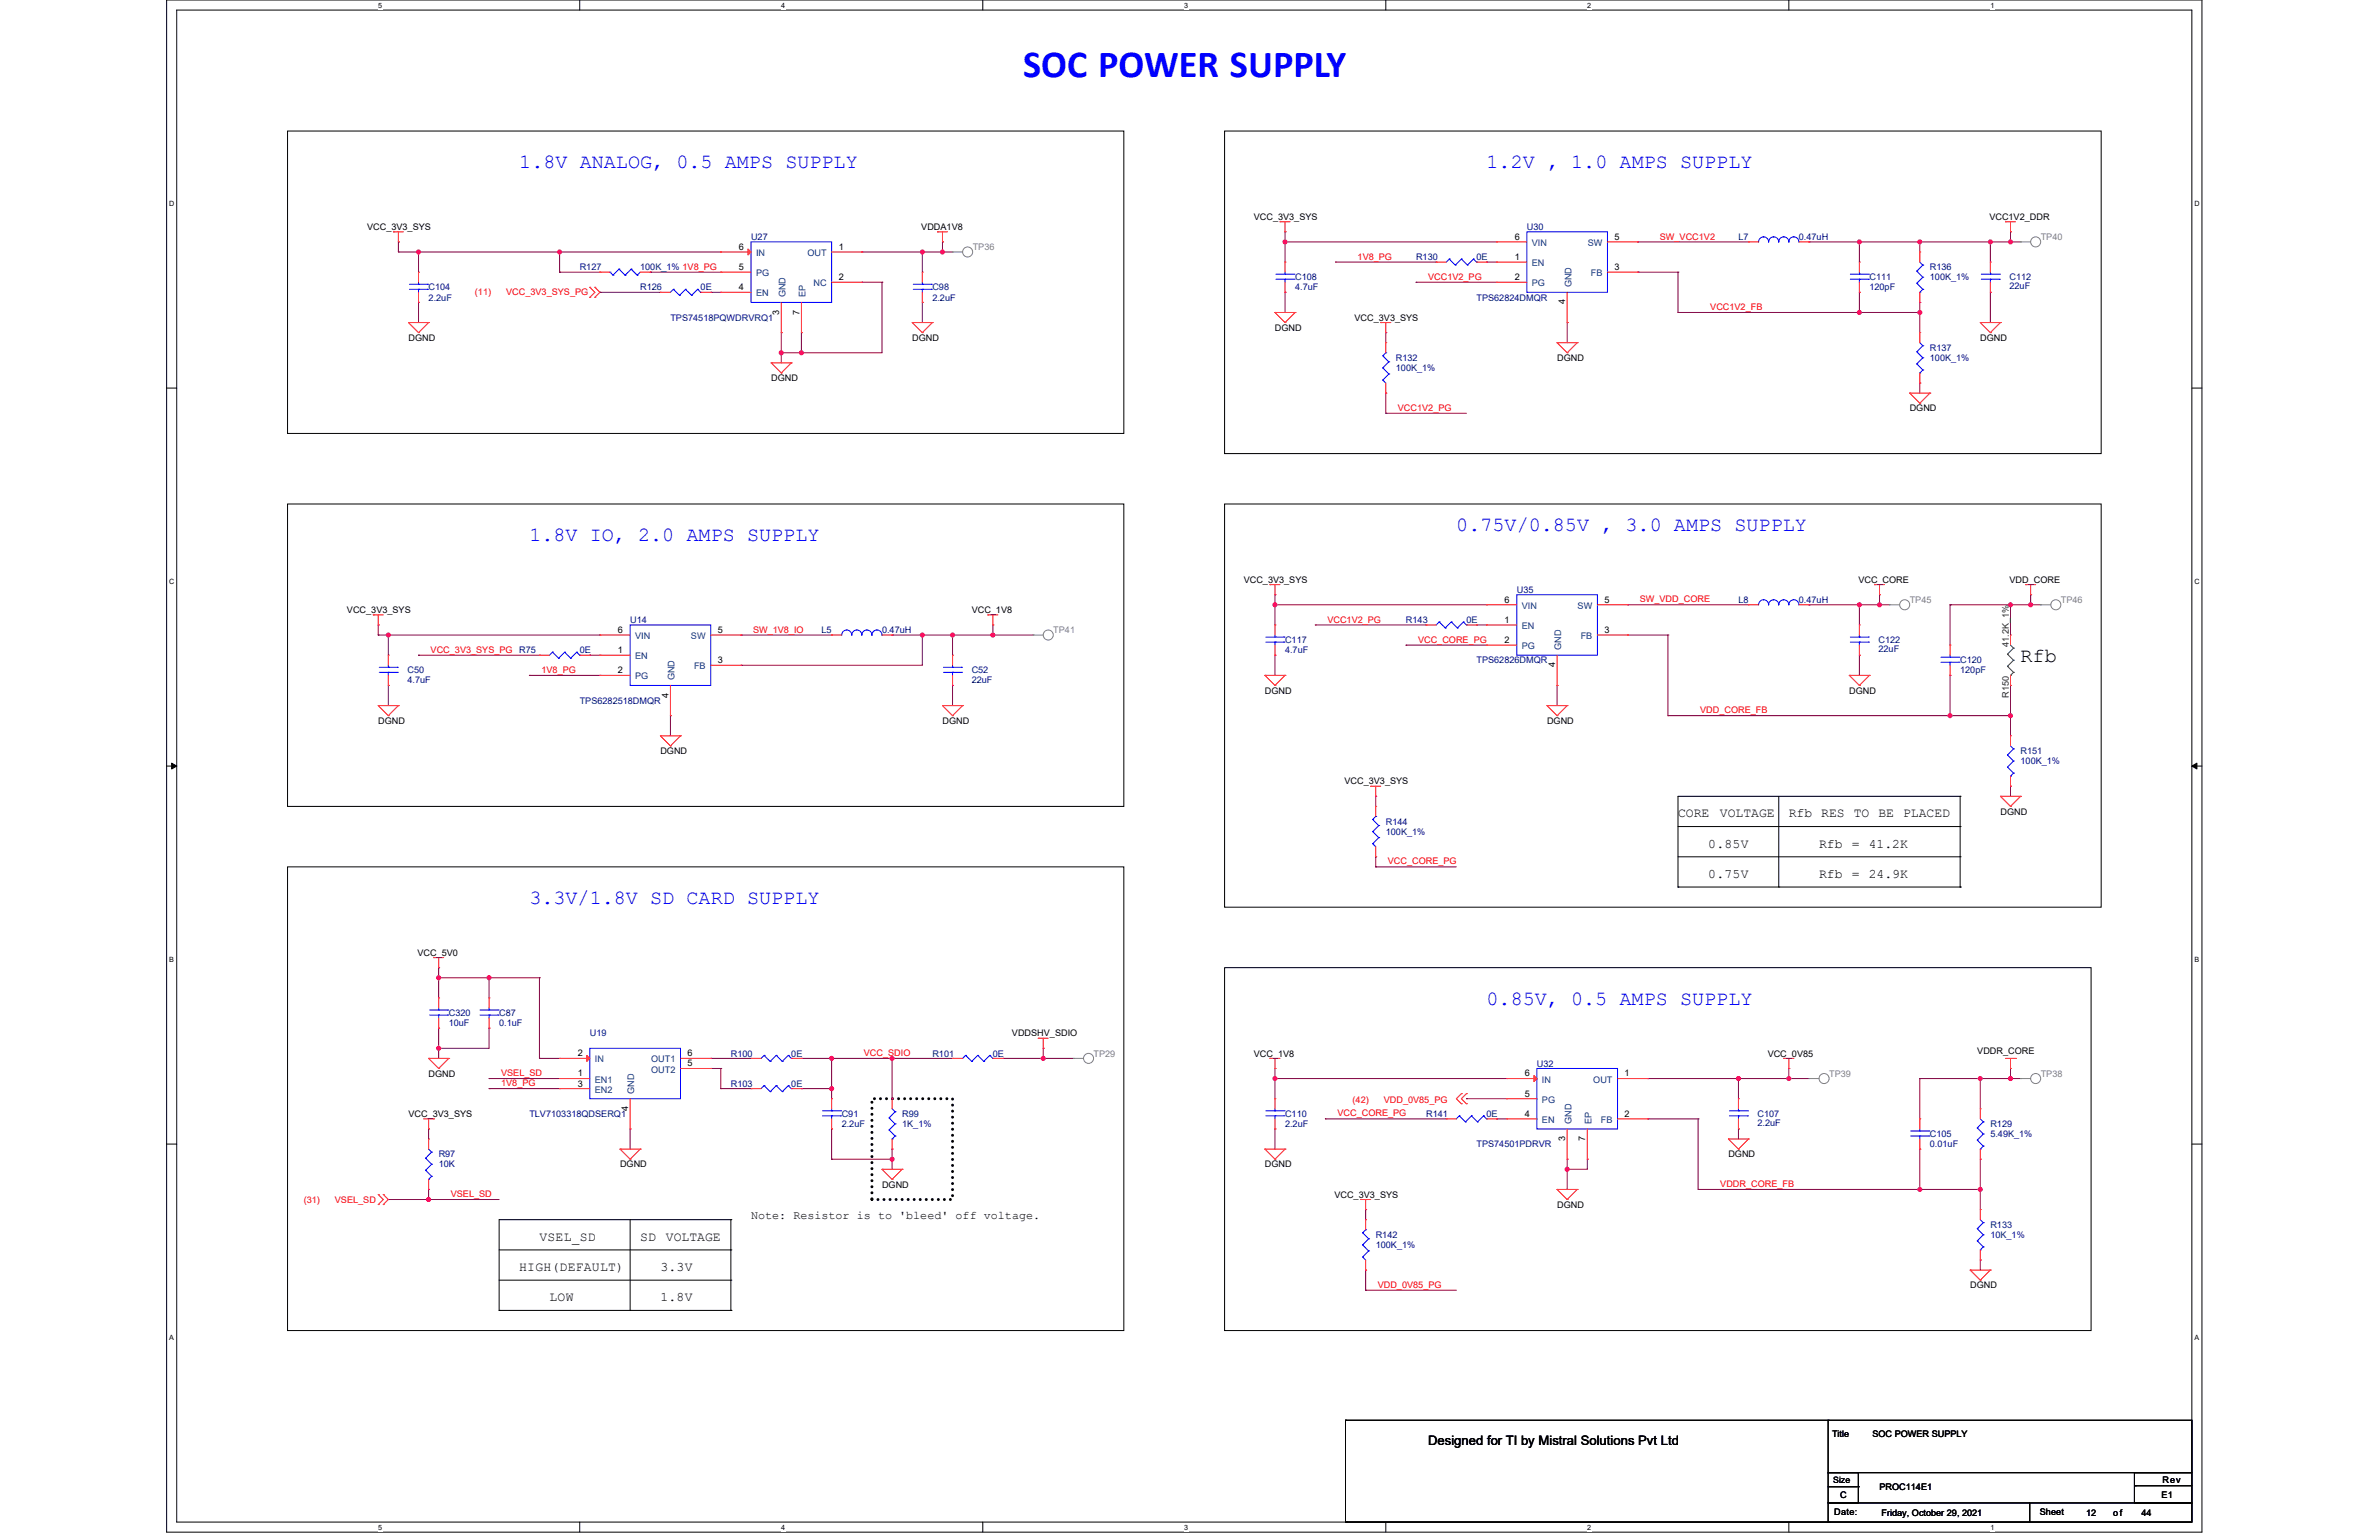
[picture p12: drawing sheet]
<svg xmlns="http://www.w3.org/2000/svg" width="432mm" height="279mm" viewBox="0 0 432 279" stroke-linecap="round" stroke-linejoin="round" font-family="sans-serif">
<defs><g id="words">
<text font-size="6.9" fill="#00f" x="185.7" y="13.9">SOC POWER SUPPLY</text>
<g font-size="3.7" fill="#00f">
<text x="94.3" y="30.5">1.8V ANALOG, 0.5 AMPS SUPPLY</text>
<text x="269.8" y="30.5">1.2V , 1.0 AMPS SUPPLY</text>
<text x="96.1" y="98.1">1.8V IO, 2.0 AMPS SUPPLY</text>
<text x="264.3" y="96.3">0.75V/0.85V , 3.0 AMPS SUPPLY</text>
<text x="96.1" y="164">3.3V/1.8V SD CARD SUPPLY</text>
<text x="269.8" y="182.3">0.85V, 0.5 AMPS SUPPLY</text>
</g>
<text font-size="3.7" x="366.7" y="120.1">Rfb</text>
<g font-size="2.4">
<text x="304.6" y="148.3">CORE</text>
<text x="312.2" y="148.3">VOLTAGE</text>
<text x="324.7" y="148.3">Rfb RES TO BE PLACED</text>
<text x="310.1" y="153.8">0.85V</text>
<text x="330.2" y="153.8">Rfb</text>
<text x="336.1" y="153.8">=</text>
<text x="339.2" y="153.8">41.2K</text>
<text x="310.1" y="159.3">0.75V</text>
<text x="330.2" y="159.3">Rfb</text>
<text x="336.1" y="159.3">=</text>
<text x="339.2" y="159.3">24.9K</text>
<text x="97.9" y="225.1">VSEL_SD</text>
<text x="116.2" y="225.1">SD</text>
<text x="120.9" y="225.1">VOLTAGE</text>
<text x="94.3" y="230.6">HIGH(DEFAULT)</text>
<text x="119.9" y="230.6">3.3V</text>
<text x="99.7" y="236.1">LOW</text>
<text x="119.9" y="236.1">1.8V</text>
<text x="259.2" y="262.2">Designed for TI by Mistral Solutions Pvt Ltd</text>
</g>
<text font-size="2.1" x="136.3" y="221.2">Note: Resistor is to 'bleed' off voltage.</text>
<g font-size="1.6">
<text x="66.6" y="41.7">VCC_3V3_SYS</text>
<text x="167.2" y="41.7">VDDA1V8</text>
<text x="227.6" y="39.9">VCC_3V3_SYS</text>
<text x="361.1" y="39.9">VCC1V2_DDR</text>
<text x="134.1" y="45.3">6</text>
<text x="152.2" y="45.3">1</text>
<text x="274.9" y="47.2">1</text>
<text x="274.9" y="43.5">6</text>
<text x="293" y="43.5">5</text>
<text x="134.1" y="52.7">4</text>
<text x="134.1" y="49">5</text>
<text x="152.2" y="50.8">2</text>
<text x="274.9" y="50.8">2</text>
<text x="293" y="49">3</text>
<text x="141.4" y="57.1" transform="rotate(-90 141.4 57.1)">3</text>
<text x="145.1" y="57.1" transform="rotate(-90 145.1 57.1)">7</text>
<text x="245.9" y="58.2">VCC_3V3_SYS</text>
<text x="284.1" y="55.2" transform="rotate(-90 284.1 55.2)">4</text>
<text x="74.1" y="61.8">DGND</text>
<text x="165.6" y="61.8">DGND</text>
<text x="231.4" y="60">DGND</text>
<text x="282.6" y="65.5">DGND</text>
<text x="359.4" y="61.8">DGND</text>
<text x="140" y="69.2">DGND</text>
<text x="346.6" y="74.6">DGND</text>
<text x="225.7" y="105.7">VCC_3V3_SYS</text>
<text x="337.3" y="105.7">VCC_CORE</text>
<text x="364.7" y="105.7">VDD_CORE</text>
<text x="63" y="111.2">VCC_3V3_SYS</text>
<text x="176.4" y="111.2">VCC_1V8</text>
<text x="273.1" y="113">1</text>
<text x="273.1" y="109.4">6</text>
<text x="291.2" y="109.4">5</text>
<text x="112.2" y="118.5">1</text>
<text x="112.2" y="114.8">6</text>
<text x="130.3" y="114.8">5</text>
<text x="273.1" y="116.7">2</text>
<text x="291.2" y="114.8">3</text>
<text x="112.2" y="122.2">2</text>
<text x="130.3" y="120.3">3</text>
<text x="229.6" y="125.8">DGND</text>
<text x="282.2" y="121.1" transform="rotate(-90 282.2 121.1)">4</text>
<text x="335.7" y="125.8">DGND</text>
<text x="68.6" y="131.3">DGND</text>
<text x="121.3" y="126.6" transform="rotate(-90 121.3 126.6)">4</text>
<text x="171.1" y="131.3">DGND</text>
<text x="280.8" y="131.3">DGND</text>
<text x="119.9" y="136.8">DGND</text>
<text x="244" y="142.3">VCC_3V3_SYS</text>
<text x="363.1" y="147.8">DGND</text>
<text x="75.8" y="173.4">VCC_5V0</text>
<text x="104.9" y="191.6">2</text>
<text x="124.8" y="191.6">6</text>
<text x="183.7" y="188">VDDSHV_SDIO</text>
<text x="227.6" y="191.7">VCC_1V8</text>
<text x="320.8" y="191.7">VCC_0V85</text>
<text x="358.9" y="191.3">VDDR_CORE</text>
<text x="77.8" y="195.3">DGND</text>
<text x="104.9" y="195.3">1</text>
<text x="104.9" y="197.1">3</text>
<text x="124.8" y="193.5">5</text>
<text x="276.8" y="195.3">6</text>
<text x="294.9" y="195.3">1</text>
<text x="74.1" y="202.7">VCC_3V3_SYS</text>
<text x="114" y="201.5" transform="rotate(-90 114 201.5)">4</text>
<text x="276.8" y="202.6">4</text>
<text x="276.8" y="199">5</text>
<text x="294.9" y="202.6">2</text>
<text x="284.1" y="207" transform="rotate(-90 284.1 207)">3</text>
<text x="287.7" y="207" transform="rotate(-90 287.7 207)">7</text>
<text x="313.7" y="210">DGND</text>
<text x="112.5" y="211.8">DGND</text>
<text x="160.1" y="215.5">DGND</text>
<text x="229.6" y="211.8">DGND</text>
<text x="242.2" y="217.3">VCC_3V3_SYS</text>
<text x="282.6" y="219.1">DGND</text>
<text x="357.6" y="233.7">DGND</text>
<text x="332.5" y="260.6">Title</text>
<text x="339.9" y="260.6">SOC POWER SUPPLY</text>
<text x="332.7" y="269">Size</text>
<text x="392.5" y="269">Rev</text>
<text x="332.9" y="274.9">Date:</text>
<text x="334" y="271.8">C</text>
<text x="341.1" y="270.3">PROC114E1</text>
<text x="341.5" y="275.1">Friday, October 29, 2021</text>
<text x="370.2" y="274.9">Sheet</text>
<text x="378.6" y="275.1">12</text>
<text x="383.6" y="275.1">of</text>
<text x="388.7" y="275.1">44</text>
<text x="392.3" y="271.8">E1</text>
</g>
<g font-size="1.6" fill="#000080">
<text x="277.1" y="41.7">U30</text>
<text x="136.3" y="43.5">U27</text>
<text x="257" y="47.2">R130</text>
<text x="268" y="47.2">0E</text>
<text x="315.5" y="43.5">L7</text>
<text x="326.5" y="43.5">0.47uH</text>
<text x="77.8" y="52.7">C104</text>
<text x="105.2" y="49">R127</text>
<text x="116.2" y="49">100K_1% 1V8_PG</text>
<text x="116.2" y="52.7">R126</text>
<text x="127.2" y="52.7">0E</text>
<text x="169.2" y="52.7">C98</text>
<text x="235.1" y="50.9">C108</text>
<text x="235.1" y="52.7">4.7uF</text>
<text x="339.3" y="50.9">C111</text>
<text x="339.3" y="52.7">120pF</text>
<text x="350.3" y="49">R136</text>
<text x="350.3" y="50.9">100K_1%</text>
<text x="364.7" y="50.9">C112</text>
<text x="364.7" y="52.5">22uF</text>
<text x="77.8" y="54.5">2.2uF</text>
<text x="121.7" y="58.2">TPS74518PQWDRVRQ1</text>
<text x="169.2" y="54.5">2.2uF</text>
<text x="268" y="54.5">TPS62824DMQR</text>
<text x="253.4" y="65.5">R132</text>
<text x="350.3" y="63.7">R137</text>
<text x="350.3" y="65.5">100K_1%</text>
<text x="253.4" y="67.3">100K_1%</text>
<text x="275.3" y="107.6">U35</text>
<text x="114.4" y="113">U14</text>
<text x="255.2" y="113">R143</text>
<text x="266.2" y="113">0E</text>
<text x="315.5" y="109.4">L8</text>
<text x="326.5" y="109.4">0.47uH</text>
<text x="94.3" y="118.5">R75</text>
<text x="105.2" y="118.5">0E</text>
<text x="149.1" y="114.9">L5</text>
<text x="160.1" y="114.9">0.47uH</text>
<text x="233.2" y="116.7">C117</text>
<text x="233.2" y="118.5">4.7uF</text>
<text x="341" y="116.7">C122</text>
<text x="341" y="118.3">22uF</text>
<text x="74" y="122.2">C50</text>
<text x="74" y="123.8">4.7uF</text>
<text x="176.4" y="122.2">C52</text>
<text x="176.4" y="123.8">22uF</text>
<text x="268" y="120.4">TPS62826DMQR</text>
<text x="355.8" y="120.4">C120</text>
<text x="355.8" y="122.2">120pF</text>
<text x="105.2" y="127.7">TPS6282518DMQR</text>
<text x="366.7" y="136.8">R151</text>
<text x="366.7" y="138.6">100K_1%</text>
<text x="251.5" y="149.6">R144</text>
<text x="251.5" y="151.4">100K_1%</text>
<text x="81.5" y="184.4">C320</text>
<text x="90.6" y="184.4">C87</text>
<text x="81.5" y="186.2">10uF</text>
<text x="90.6" y="186.2">0.1uF</text>
<text x="107.1" y="188">U19</text>
<text x="132.7" y="191.7">R100</text>
<text x="143.6" y="191.7">0E</text>
<text x="169.2" y="191.7">R101</text>
<text x="180.2" y="191.7">0E</text>
<text x="132.7" y="197.2">R103</text>
<text x="143.6" y="197.2">0E</text>
<text x="279" y="193.5">U32</text>
<text x="96.1" y="202.7">TLV7103318QDSERQ1</text>
<text x="152.8" y="202.7">C91</text>
<text x="163.7" y="202.7">R99</text>
<text x="233.2" y="202.7">C110</text>
<text x="258.8" y="202.7">R141</text>
<text x="269.8" y="202.7">0E</text>
<text x="319" y="202.7">C107</text>
<text x="79.6" y="210">R97</text>
<text x="152.8" y="204.5">2.2uF</text>
<text x="163.7" y="204.5">1K_1%</text>
<text x="233.2" y="204.5">2.2uF</text>
<text x="268" y="208.1">TPS74501PDRVR</text>
<text x="319" y="204.3">2.2uF</text>
<text x="350.3" y="206.3">C105</text>
<text x="350.3" y="208.1">0.01uF</text>
<text x="361.3" y="204.5">R129</text>
<text x="361.3" y="206.3">5.49K_1%</text>
<text x="79.6" y="211.8">10K</text>
<text x="249.7" y="224.6">R142</text>
<text x="249.7" y="226.4">100K_1%</text>
<text x="361.3" y="222.8">R133</text>
<text x="361.3" y="224.6">10K_1%</text>
</g>
<g font-size="1.6" fill="#004080">
<text x="137.2" y="46.5">IN</text>
<text x="146.5" y="46.5">OUT</text>
<text x="278" y="44.6">VIN</text>
<text x="288.2" y="44.6">SW</text>
<text x="137.2" y="53.8">EN</text>
<text x="137.2" y="50.1">PG</text>
<text x="142.6" y="53.9" transform="rotate(-90 142.6 53.9)">GND</text>
<text x="146.2" y="53.9" transform="rotate(-90 146.2 53.9)">EP</text>
<text x="147.6" y="51.9">NC</text>
<text x="278" y="48.3">EN</text>
<text x="278" y="51.9">PG</text>
<text x="285.2" y="52.1" transform="rotate(-90 285.2 52.1)">GND</text>
<text x="288.7" y="50.1">FB</text>
<text x="276.2" y="110.5">VIN</text>
<text x="286.4" y="110.5">SW</text>
<text x="115.3" y="119.6">EN</text>
<text x="115.3" y="116">VIN</text>
<text x="125.4" y="116">SW</text>
<text x="276.2" y="114.1">EN</text>
<text x="276.2" y="117.8">PG</text>
<text x="283.4" y="118" transform="rotate(-90 283.4 118)">GND</text>
<text x="286.9" y="116">FB</text>
<text x="115.3" y="123.3">PG</text>
<text x="122.4" y="123.4" transform="rotate(-90 122.4 123.4)">GND</text>
<text x="126" y="121.4">FB</text>
<text x="108" y="192.8">IN</text>
<text x="108" y="196.4">EN1</text>
<text x="118.2" y="194.6">OUT2</text>
<text x="118.2" y="192.8">OUT1</text>
<text x="279.9" y="196.4">IN</text>
<text x="289.2" y="196.4">OUT</text>
<text x="108" y="198.3">EN2</text>
<text x="115.1" y="198.4" transform="rotate(-90 115.1 198.4)">GND</text>
<text x="279.9" y="203.7">EN</text>
<text x="279.9" y="200.1">PG</text>
<text x="285.2" y="203.9" transform="rotate(-90 285.2 203.9)">GND</text>
<text x="288.9" y="203.9" transform="rotate(-90 288.9 203.9)">EP</text>
<text x="290.6" y="203.7">FB</text>
</g>
<g font-size="1.6" fill="#808080">
<text x="176.5" y="45.4">TP36</text>
<text x="370.4" y="43.5">TP40</text>
<text x="346.6" y="109.4">TP45</text>
<text x="374.1" y="109.4">TP46</text>
<text x="191.2" y="114.9">TP41</text>
<text x="198.5" y="191.7">TP29</text>
<text x="332" y="195.3">TP39</text>
<text x="370.4" y="195.3">TP38</text>
</g>
<g font-size="1.6" fill="#f00">
<text x="246.4" y="47.1">1V8_PG</text>
<text x="301.3" y="43.5">SW_VCC1V2</text>
<text x="86.2" y="53.6">(11)</text>
<text x="91.9" y="53.6">VCC_3V3_SYS_PG</text>
<text x="259.2" y="50.8">VCC1V2_PG</text>
<text x="310.4" y="56.3">VCC1V2_FB</text>
<text x="253.7" y="74.5">VCC1V2_PG</text>
<text x="240.9" y="113">VCC1V2_PG</text>
<text x="297.6" y="109.3">SW_VDD_CORE</text>
<text x="78.2" y="118.4">VCC_3V3_SYS_PG</text>
<text x="136.7" y="114.8">SW_1V8_IO</text>
<text x="257.4" y="116.6">VCC_CORE_PG</text>
<text x="98.3" y="122.1">1V8_PG</text>
<text x="308.6" y="129.4">VDD_CORE_FB</text>
<text x="251.9" y="156.8">VCC_CORE_PG</text>
<text x="156.8" y="191.6">VCC_SDIO</text>
<text x="91" y="197.1">1V8_PG</text>
<text x="91" y="195.2">VSEL_SD</text>
<text x="242.8" y="202.6">VCC_CORE_PG</text>
<text x="245.5" y="200.1">(42)</text>
<text x="251.2" y="200.1">VDD_0V85_PG</text>
<text x="312.2" y="215.4">VDDR_CORE_FB</text>
<text x="55.1" y="218.2">(31)</text>
<text x="60.8" y="218.2">VSEL_SD</text>
<text x="81.8" y="217.2">VSEL_SD</text>
<text x="250.1" y="233.7">VDD_0V85_PG</text>
</g>
<g font-size="1.6" fill="#008000">
<text x="364.6" y="117.4" transform="rotate(-90 364.6 117.4)">41.2K_1%</text>
<text x="364.6" y="126.6" transform="rotate(-90 364.6 126.6)">R150</text>
</g>
<g font-size="1.3">
<text x="68.6" y="1.4">5</text>
<text x="141.8" y="1.4">4</text>
<text x="215" y="1.4">3</text>
<text x="288.1" y="1.4">2</text>
<text x="361.3" y="1.4">1</text>
<text x="30.7" y="37.3">D</text>
<text x="398.3" y="37.3">D</text>
<text x="30.7" y="105.9">C</text>
<text x="398.3" y="105.9">C</text>
<text x="30.7" y="174.5">B</text>
<text x="398.3" y="174.5">B</text>
<text x="30.7" y="243">A</text>
<text x="398.3" y="243">A</text>
<text x="68.6" y="277.5">5</text>
<text x="141.8" y="277.5">4</text>
<text x="215" y="277.5">3</text>
<text x="288.1" y="277.5">2</text>
<text x="361.3" y="277.5">1</text>
</g>
</g></defs>
<path d="M30.2 0h369.5v278h-369.5zM32.1 1.8h365.7v274.3h-365.7z" fill="none" stroke="#000" stroke-width=".18"/>
<g fill="#fff">
<path d="M68.7 .2h.7v1.4h-.7z"/>
<path d="M68.7 276.3h.7v1.5h-.7z"/>
</g>
<path d="M105.2 0v1.8M105.2 276.1v1.9" fill="none" stroke="#000" stroke-width=".18"/>
<g fill="#fff">
<path d="M141.8 .2h.7v1.4h-.7z"/>
<path d="M141.8 276.3h.7v1.5h-.7z"/>
</g>
<path d="M178.4 0v1.8M178.4 276.1v1.9" fill="none" stroke="#000" stroke-width=".18"/>
<g fill="#fff">
<path d="M215 .2h.7v1.4h-.7z"/>
<path d="M215 276.3h.7v1.5h-.7z"/>
</g>
<path d="M251.5 0v1.8M251.5 276.1v1.9" fill="none" stroke="#000" stroke-width=".18"/>
<g fill="#fff">
<path d="M288.1 .2h.7v1.4h-.7z"/>
<path d="M288.1 276.3h.7v1.5h-.7z"/>
</g>
<path d="M324.7 0v1.8M324.7 276.1v1.9" fill="none" stroke="#000" stroke-width=".18"/>
<g fill="#fff">
<path d="M361.3 .2h.7v1.4h-.7z"/>
<path d="M361.3 276.3h.7v1.5h-.7z"/>
<path d="M30.7 36.1h1v1.5h-1z"/>
<path d="M398.3 36.1h.9v1.5h-.9z"/>
<path d="M30.7 104.7h1v1.5h-1z"/>
<path d="M398.3 104.7h.9v1.5h-.9z"/>
</g>
<path d="M30.2 70.4h1.9M397.8 70.4h1.9" fill="none" stroke="#000" stroke-width=".18"/>
<g fill="#fff">
<path d="M30.7 173.3h.9v1.4h-.9z"/>
<path d="M398.3 173.3h.9v1.4h-.9z"/>
</g>
<path d="M30.2 139h1.9M31.2 138.5l.9 .5-.9 .5zM397.8 139l.9-.5v1zM397.8 139h1.9" fill="none" stroke="#000" stroke-width=".18"/>
<path d="M31.2 138.5l.9 .5-.9 .5zM397.8 139l.9-.5v1z" fill="#000"/>
<g fill="#fff">
<path d="M30.7 241.9h.9v1.4h-.9z"/>
<path d="M398.3 241.9h.9v1.4h-.9z"/>
</g>
<g fill="none" stroke="#000" stroke-width=".18">
<path d="M52.2 23.8h151.8v54.8h-151.8zM222.3 23.8h159.1v58.5h-159.1zM52.2 91.4h151.8v54.9h-151.8zM222.3 91.4h159.1v73.2h-159.1zM52.2 157.3h151.8v84.1h-151.8zM304.6 150h51.2M304.6 155.4h51.2M322.9 144.5v16.4M355.8 144.5h.1M355.8 150h.1M355.8 155.4h.1M355.8 144.5h-51.2v16.4"/>
<path d="M355.8 144.5v16.4M222.3 175.6h157.2v65.8h-157.2zM304.6 160.9h.1M304.6 160.9h51.2M322.9 160.9h.1M355.8 160.9h.1M30.2 207.6h1.9M397.8 207.6h1.9M90.6 237.7h.1M90.6 232.3h42.1M90.6 237.7h42.1M90.6 226.8h42.1"/>
<path d="M114.4 237.7h.1M114.4 221.3v16.4M132.7 232.3h.1M132.7 237.7h.1M132.7 221.3h.1M132.7 226.8h.1M132.7 221.3v16.4M132.7 221.3h-42.1v16.4"/>
</g>
<path d="M158.3 199.3h14.6v18.3h-14.6z" fill="none" stroke="#000" stroke-width=".55" stroke-dasharray="0 1.1"/>
<g fill="none" stroke="#800040" stroke-width=".18">
<path d="M72.3 43.9h.1M72.3 45.7h.1M72.3 43.9v1.8M72.3 45.7h3.7M76 45.7h.1M76 54.9h.1M76 45.7v3.7M76 54.9v3.6M101.6 49.4h.1M101.6 49.4h7.3M118 49.4h.1M118 49.4h12.8"/>
<path d="M129 53h.1M129 53h1.8M156.4 45.7h.1M156.4 45.7h11M167.4 45.7h.1M167.4 54.9h.1M167.4 45.7v3.7M167.4 54.9v3.6M171.1 43.9h.1M171.1 43.9v1.8M141.8 60.4h.1M141.8 60.4v3.6"/>
<path d="M68.7 113.4h.1M68.7 115.2h.1M68.7 113.4v1.8M68.7 115.2h40.2M70.5 115.2h.1"/>
</g>
<circle cx="70.5" cy="115.2" r=".37" fill="#f0f"/>
<circle cx="70.5" cy="115.2" r=".37" fill="none" stroke="#f0f" stroke-width=".18"/>
<path d="M107.1 118.9h.1M107.1 118.9h1.8M134.5 115.2h.1M134.5 115.2h16.4M161.9 115.2h.1M161.9 115.2h11M167.4 115.2h.1M167.4 115.2v5.5h-32.9M121.7 129.8h.1M121.7 129.8v3.7M134.5 120.7h.1" fill="none" stroke="#800040" stroke-width=".18"/>
<circle cx="172.9" cy="115.2" r=".37" fill="#f0f"/>
<circle cx="172.9" cy="115.2" r=".37" fill="none" stroke="#f0f" stroke-width=".18"/>
<circle cx="167.4" cy="115.2" r=".37" fill="#f0f"/>
<circle cx="167.4" cy="115.2" r=".37" fill="none" stroke="#f0f" stroke-width=".18"/>
<path d="M171.1 45.7h.1M171.1 45.7h1.8M172.9 115.2h.1M172.9 115.2v3.7M180.2 113.4h.1M180.2 115.2h.1M180.2 113.4v1.8M180.2 115.2h7.3M172.9 124.4h.1M172.9 124.4v3.6" fill="none" stroke="#800040" stroke-width=".18"/>
<circle cx="180.2" cy="115.2" r=".37" fill="#f0f"/>
<circle cx="180.2" cy="115.2" r=".37" fill="none" stroke="#f0f" stroke-width=".18"/>
<path d="M79.6 177.4h.1M79.6 175.6h.1M79.6 175.6v5.5M88.8 177.4h.1M88.8 177.4v3.7M79.6 186.5h.1M79.6 186.5v3.7M88.8 186.5h.1M88.8 186.5v3.7M114.4 204.8h.1M114.4 204.8v3.7" fill="none" stroke="#800040" stroke-width=".18"/>
<circle cx="79.6" cy="177.4" r=".37" fill="#f0f"/>
<circle cx="79.6" cy="177.4" r=".37" fill="none" stroke="#f0f" stroke-width=".18"/>
<path d="M79.6 190.2h.1M79.6 190.2v1.8" fill="none" stroke="#800040" stroke-width=".18"/>
<circle cx="79.6" cy="190.2" r=".37" fill="#f0f"/>
<circle cx="79.6" cy="190.2" r=".37" fill="none" stroke="#f0f" stroke-width=".18"/>
<path d="M88.8 177.4h.1M88.8 177.4h9.1" fill="none" stroke="#800040" stroke-width=".18"/>
<circle cx="88.8" cy="177.4" r=".37" fill="#f0f"/>
<circle cx="88.8" cy="177.4" r=".37" fill="none" stroke="#f0f" stroke-width=".18"/>
<g fill="none" stroke="#800040" stroke-width=".18">
<path d="M79.6 177.4h.1M79.6 177.4h9.2M97.9 177.4h.1M97.9 177.4v14.6M79.6 190.2h.1M79.6 190.2h9.2M97.9 192h.1M97.9 192h3.7M129 192h.1M129 193.9h.1M129 192h7.3M129 193.9h1.8"/>
<path d="M130.8 193.9h.1M130.8 197.5h.1M130.8 193.9v3.6M130.8 197.5h5.5M145.5 192h.1M145.5 192h5.4"/>
</g>
<circle cx="150.9" cy="192" r=".37" fill="#f0f"/>
<circle cx="150.9" cy="192" r=".37" fill="none" stroke="#f0f" stroke-width=".18"/>
<path d="M145.5 197.5h.1M150.9 192h.1M150.9 192v5.5h-5.4" fill="none" stroke="#800040" stroke-width=".18"/>
<circle cx="150.9" cy="197.5" r=".37" fill="#f0f"/>
<circle cx="150.9" cy="197.5" r=".37" fill="none" stroke="#f0f" stroke-width=".18"/>
<path d="M150.9 197.5h.1M150.9 192h.1M150.9 197.5v1.8M150.9 192h11M161.9 192h.1M161.9 192v7.3M150.9 204.8h.1M150.9 204.8v5.5M161.9 208.5h.1M161.9 208.5v1.8" fill="none" stroke="#800040" stroke-width=".18"/>
<circle cx="161.9" cy="210.3" r=".37" fill="#f0f"/>
<circle cx="161.9" cy="210.3" r=".37" fill="none" stroke="#f0f" stroke-width=".18"/>
<g fill="none" stroke="#800040" stroke-width=".18">
<path d="M101.6 45.7h.1M101.6 45.7v3.7M233.2 42.1h.1M233.2 43.9h.1M233.2 53h.1M233.2 42.1v5.4M233.2 53v3.7M233.2 43.9h38.4M96.1 122.5h.1M96.1 122.5h12.8M189.4 190.2h.1M189.4 190.2v1.8"/>
<path d="M150.9 210.3h.1M150.9 210.3h11M161.9 210.3h.1M161.9 210.3v1.8"/>
</g>
<circle cx="233.2" cy="43.9" r=".37" fill="#f0f"/>
<circle cx="233.2" cy="43.9" r=".37" fill="none" stroke="#f0f" stroke-width=".18"/>
<g fill="none" stroke="#800040" stroke-width=".18">
<path d="M257 51.2h.1M257 51.2h14.6M269.8 47.5h.1M269.8 47.5h1.8M284.4 58.5h.1M284.4 58.5v3.7M297.2 43.9h.1M297.2 43.9h20.2M328.3 43.9h.1M328.3 43.9h9.2M251.5 60.4h.1M251.5 75h.1"/>
<path d="M251.5 71.3h.1M251.5 60.4v1.8M251.5 71.3v3.7M251.5 75h14.7"/>
</g>
<circle cx="337.5" cy="43.9" r=".37" fill="#f0f"/>
<circle cx="337.5" cy="43.9" r=".37" fill="none" stroke="#f0f" stroke-width=".18"/>
<path d="M297.2 49.4h.1M297.2 49.4h7.4M304.6 49.4h.1M304.6 56.7h.1M304.6 49.4v7.3M304.6 56.7h32.9M337.5 43.9h.1M337.5 43.9v3.6M337.5 43.9h11" fill="none" stroke="#800040" stroke-width=".18"/>
<circle cx="337.5" cy="56.7" r=".37" fill="#f0f"/>
<circle cx="337.5" cy="56.7" r=".37" fill="none" stroke="#f0f" stroke-width=".18"/>
<path d="M337.5 53h.1M337.5 56.7h.1M337.5 53v3.7M337.5 56.7h11" fill="none" stroke="#800040" stroke-width=".18"/>
<circle cx="348.5" cy="56.7" r=".37" fill="#f0f"/>
<circle cx="348.5" cy="56.7" r=".37" fill="none" stroke="#f0f" stroke-width=".18"/>
<g fill="none" stroke="#800040" stroke-width=".18">
<path d="M348.5 54.9h.1M348.5 56.7h.1M348.5 43.9h.1M348.5 43.9v1.8M348.5 54.9v5.5M348.5 43.9h12.8M361.3 43.9h.1M361.3 53h.1M361.3 43.9v3.6M361.3 53v5.5M364.9 42.1h.1M364.9 43.9h.1"/>
<path d="M364.9 42.1v1.8M364.9 43.9h1.8M348.5 69.5h.1M348.5 69.5v1.8"/>
</g>
<circle cx="361.3" cy="43.9" r=".37" fill="#f0f"/>
<circle cx="361.3" cy="43.9" r=".37" fill="none" stroke="#f0f" stroke-width=".18"/>
<circle cx="348.5" cy="43.9" r=".37" fill="#f0f"/>
<circle cx="348.5" cy="43.9" r=".37" fill="none" stroke="#f0f" stroke-width=".18"/>
<path d="M231.4 107.9h.1M231.4 109.7h.1M231.4 118.9h.1M231.4 107.9v5.5M231.4 118.9v3.6M231.4 109.7h38.4" fill="none" stroke="#800040" stroke-width=".18"/>
<circle cx="231.4" cy="109.7" r=".37" fill="#f0f"/>
<circle cx="231.4" cy="109.7" r=".37" fill="none" stroke="#f0f" stroke-width=".18"/>
<g fill="none" stroke="#800040" stroke-width=".18">
<path d="M255.2 117h.1M255.2 117h14.6M268 113.4h.1M268 113.4h1.8M295.4 109.7h.1M295.4 109.7h22M328.3 109.7h.1M328.3 109.7h9.2M249.7 144.5h.1M249.7 157.3h.1M249.7 155.4h.1M249.7 144.5v1.8"/>
<path d="M249.7 155.4v1.9M249.7 157.3h14.6"/>
</g>
<circle cx="337.5" cy="109.7" r=".37" fill="#f0f"/>
<circle cx="337.5" cy="109.7" r=".37" fill="none" stroke="#f0f" stroke-width=".18"/>
<path d="M295.4 115.2h.1M295.4 115.2h7.3M302.7 115.2h.1M302.7 115.2v14.6M337.5 109.7h.1M337.5 118.9h.1M337.5 109.7v3.7M337.5 118.9v3.6M341.1 107.9h.1M341.1 107.9v1.8" fill="none" stroke="#800040" stroke-width=".18"/>
<circle cx="341.1" cy="109.7" r=".37" fill="#f0f"/>
<circle cx="341.1" cy="109.7" r=".37" fill="none" stroke="#f0f" stroke-width=".18"/>
<path d="M341.1 109.7h.1M341.1 109.7h1.9M302.7 129.8h.1M302.7 129.8h51.2" fill="none" stroke="#800040" stroke-width=".18"/>
<circle cx="353.9" cy="129.8" r=".37" fill="#f0f"/>
<circle cx="353.9" cy="129.8" r=".37" fill="none" stroke="#f0f" stroke-width=".18"/>
<path d="M353.9 122.5h.1M353.9 129.8h.1M353.9 122.5v7.3M353.9 129.8h11" fill="none" stroke="#800040" stroke-width=".18"/>
<circle cx="364.9" cy="129.8" r=".37" fill="#f0f"/>
<circle cx="364.9" cy="129.8" r=".37" fill="none" stroke="#f0f" stroke-width=".18"/>
<path d="M353.9 109.7h.1M353.9 109.7v7.3M353.9 109.7h11M364.9 124.4h.1M364.9 129.8h.1M364.9 124.4v9.1M364.9 142.6h.1M364.9 142.6v1.9" fill="none" stroke="#800040" stroke-width=".18"/>
<circle cx="364.9" cy="109.7" r=".37" fill="#f0f"/>
<circle cx="364.9" cy="109.7" r=".37" fill="none" stroke="#f0f" stroke-width=".18"/>
<path d="M364.9 109.7h.1M364.9 109.7v5.5M368.6 107.9h.1M368.6 107.9v1.8M282.6 124.4h.1M282.6 124.4v3.6" fill="none" stroke="#800040" stroke-width=".18"/>
<circle cx="368.6" cy="109.7" r=".37" fill="#f0f"/>
<circle cx="368.6" cy="109.7" r=".37" fill="none" stroke="#f0f" stroke-width=".18"/>
<g fill="none" stroke="#800040" stroke-width=".18">
<path d="M368.6 109.7h.1M368.6 109.7h1.8M231.4 193.9h.1M231.4 195.7h.1M231.4 193.9v5.4M266.2 199.3h.1M266.2 199.3h7.3M299.1 195.7h.1M299.1 195.7h16.4M231.4 204.8h.1M231.4 204.8v3.7M247.9 219.5h.1"/>
<path d="M247.9 219.5v1.8M284.4 210.3h.1M284.4 210.3v1.8"/>
</g>
<circle cx="315.5" cy="195.7" r=".37" fill="#f0f"/>
<circle cx="315.5" cy="195.7" r=".37" fill="none" stroke="#f0f" stroke-width=".18"/>
<path d="M189.4 192h.1M189.4 192h5.4M315.5 195.7h.1M315.5 195.7v3.6M324.7 193.9h.1M324.7 193.9v1.8h-9.2M299.1 203h.1M299.1 203h9.1M315.5 204.8h.1M315.5 204.8v1.9" fill="none" stroke="#800040" stroke-width=".18"/>
<circle cx="189.3" cy="192" r=".37" fill="#f0f"/>
<circle cx="189.3" cy="192" r=".37" fill="none" stroke="#f0f" stroke-width=".18"/>
<path d="M231.4 195.7h.1M231.4 195.7h42.1" fill="none" stroke="#800040" stroke-width=".18"/>
<circle cx="231.4" cy="195.7" r=".37" fill="#f0f"/>
<circle cx="231.4" cy="195.7" r=".37" fill="none" stroke="#f0f" stroke-width=".18"/>
<path d="M167.4 45.7h.1M167.4 45.7h3.7" fill="none" stroke="#800040" stroke-width=".18"/>
<circle cx="171.1" cy="45.7" r=".37" fill="#f0f"/>
<circle cx="171.1" cy="45.7" r=".37" fill="none" stroke="#f0f" stroke-width=".18"/>
<circle cx="167.4" cy="45.7" r=".37" fill="#f0f"/>
<circle cx="167.4" cy="45.7" r=".37" fill="none" stroke="#f0f" stroke-width=".18"/>
<path d="M361.3 43.9h.1M361.3 43.9h3.6M337.5 109.7h.1M337.5 109.7h3.6" fill="none" stroke="#800040" stroke-width=".18"/>
<circle cx="364.9" cy="43.9" r=".37" fill="#f0f"/>
<circle cx="364.9" cy="43.9" r=".37" fill="none" stroke="#f0f" stroke-width=".18"/>
<path d="M101.6 45.7h.1M101.6 45.7h29.2M172.9 115.2h.1M172.9 115.2h7.3M364.9 109.7h.1M364.9 109.7h3.7M308.2 203h.1M308.2 203v12.8M247.9 230.4h.1M247.9 234.1h.1M247.9 230.4v3.7M247.9 234.1h16.4" fill="none" stroke="#800040" stroke-width=".18"/>
<circle cx="101.6" cy="45.7" r=".37" fill="#f0f"/>
<circle cx="101.6" cy="45.7" r=".37" fill="none" stroke="#f0f" stroke-width=".18"/>
<path d="M141.8 64h.1M145.5 60.4h.1M145.5 60.4v3.6h-3.7" fill="none" stroke="#800040" stroke-width=".18"/>
<circle cx="141.8" cy="64" r=".37" fill="#f0f"/>
<circle cx="141.8" cy="64" r=".37" fill="none" stroke="#f0f" stroke-width=".18"/>
<path d="M156.4 51.2h.1M156.4 51.2h3.7M160.1 51.2h.1M160.1 51.2v12.8h-14.6M141.8 64h.1M141.8 64v1.8M145.5 64h.1" fill="none" stroke="#800040" stroke-width=".18"/>
<circle cx="145.5" cy="64" r=".37" fill="#f0f"/>
<circle cx="145.5" cy="64" r=".37" fill="none" stroke="#f0f" stroke-width=".18"/>
<path d="M76 45.7h.1M76 45.7h25.6M108.9 53h.1M108.9 53h11M70.5 115.2h.1M70.5 115.2v3.7M76 118.9h.1M76 118.9h21.9M70.5 124.4h.1M70.5 124.4v3.6" fill="none" stroke="#800040" stroke-width=".18"/>
<circle cx="76" cy="45.7" r=".37" fill="#f0f"/>
<circle cx="76" cy="45.7" r=".37" fill="none" stroke="#f0f" stroke-width=".18"/>
<path d="M70.5 217.6h.1M70.5 217.6h20.1M77.8 215.8h.1M77.8 217.6h.1M77.8 215.8v1.8" fill="none" stroke="#800040" stroke-width=".18"/>
<circle cx="77.8" cy="217.6" r=".37" fill="#f0f"/>
<circle cx="77.8" cy="217.6" r=".37" fill="none" stroke="#f0f" stroke-width=".18"/>
<path d="M242.4 47.5h.1M242.4 47.5h18.3M88.8 197.5h.1M88.8 195.7h.1M88.8 197.5h12.8M88.8 195.7h12.8M161.9 192h.1M161.9 192h11M182 192h.1M182 192h7.4M77.8 204.8h.1M77.8 204.8v1.9" fill="none" stroke="#800040" stroke-width=".18"/>
<circle cx="161.9" cy="192" r=".37" fill="#f0f"/>
<circle cx="161.9" cy="192" r=".37" fill="none" stroke="#f0f" stroke-width=".18"/>
<path d="M324.7 195.7h.1M324.7 195.7h3.6" fill="none" stroke="#800040" stroke-width=".18"/>
<circle cx="324.7" cy="195.7" r=".37" fill="#f0f"/>
<circle cx="324.7" cy="195.7" r=".37" fill="none" stroke="#f0f" stroke-width=".18"/>
<path d="M284.4 212.1h.1M288.1 210.3h.1M288.1 210.3v1.8h-3.7" fill="none" stroke="#800040" stroke-width=".18"/>
<circle cx="284.4" cy="212.1" r=".37" fill="#f0f"/>
<circle cx="284.4" cy="212.1" r=".37" fill="none" stroke="#f0f" stroke-width=".18"/>
<path d="M359.4 195.7h.1M359.4 195.7h5.5M271.6 203h.1M271.6 203h1.9M284.4 212.1h.1M284.4 212.1v3.7M348.5 208.5h.1M348.5 208.5v7.3" fill="none" stroke="#800040" stroke-width=".18"/>
<circle cx="348.5" cy="215.8" r=".37" fill="#f0f"/>
<circle cx="348.5" cy="215.8" r=".37" fill="none" stroke="#f0f" stroke-width=".18"/>
<path d="M348.5 215.8h.1M348.5 215.8h10.9" fill="none" stroke="#800040" stroke-width=".18"/>
<circle cx="359.4" cy="215.8" r=".37" fill="#f0f"/>
<circle cx="359.4" cy="215.8" r=".37" fill="none" stroke="#f0f" stroke-width=".18"/>
<path d="M348.5 195.7h.1M348.5 195.7v7.3M348.5 195.7h10.9M359.4 215.8h.1M359.4 210.3h.1M359.4 210.3v9.2M359.4 228.6h.1M359.4 228.6v1.8" fill="none" stroke="#800040" stroke-width=".18"/>
<circle cx="359.4" cy="195.7" r=".37" fill="#f0f"/>
<circle cx="359.4" cy="195.7" r=".37" fill="none" stroke="#f0f" stroke-width=".18"/>
<path d="M359.4 195.7h.1M359.4 195.7v5.5M364.9 193.9h.1M364.9 193.9v1.8" fill="none" stroke="#800040" stroke-width=".18"/>
<circle cx="364.9" cy="195.7" r=".37" fill="#f0f"/>
<circle cx="364.9" cy="195.7" r=".37" fill="none" stroke="#f0f" stroke-width=".18"/>
<path d="M238.7 113.4h.1M238.7 113.4h20.1M364.9 195.7h.1M364.9 195.7h1.8M240.6 203h.1M240.6 203h21.9M308.2 215.8h.1M308.2 215.8h40.3" fill="none" stroke="#800040" stroke-width=".18"/>
<g fill="none" stroke="#f00" stroke-width=".18">
<path d="M71.4 42.1h.1M71.4 42.1h1.8M72.3 43.9h.1M72.3 42.1v1.8M74.1 58.5h.1M74.1 58.5h3.7M74.1 58.5l1.9 1.9M77.8 58.5h.1M77.8 58.5l-1.8 1.9M107.1 53.9h.1M107.1 52.1h.1M107.1 52.1l.9 .9-.9 .9"/>
<path d="M108 52.1h.1M108 53.9h.1M108 52.1l.9 .9-.9 .9M165.6 58.5h.1M165.6 58.5h3.6M165.6 58.5l1.8 1.9M169.2 58.5h.1M169.2 58.5l-1.8 1.9M170.1 42.1h.1M170.1 42.1h1.9M171.1 43.9h.1M171.1 42.1v1.8"/>
<path d="M231.4 56.7h.1M231.4 56.7h3.7M231.4 56.7l1.8 1.8M232.3 40.2h.1M232.3 40.2h1.9M233.2 58.5h.1M233.2 42.1h.1M233.2 40.2v1.9M235.1 56.7h.1M235.1 56.7l-1.9 1.8M250.6 58.5h.1M250.6 58.5h1.8"/>
<path d="M251.5 58.5v1.9M359.4 58.5h.1M359.4 58.5h3.7M359.4 58.5l1.9 1.9M363.1 58.5h.1M363.1 58.5l-1.8 1.9M364 40.2h.1M364 40.2h1.8M364.9 42.1h.1M364.9 40.2v1.9M76 60.4h.1M140 65.8h.1"/>
<path d="M140 65.8h3.6M140 65.8l1.8 1.9M141.8 67.7h.1M143.6 65.8h.1M143.6 65.8l-1.8 1.9M167.4 60.4h.1M251.5 60.4h.1M282.6 62.2h.1M282.6 62.2h3.7M282.6 62.2l1.8 1.8M284.4 64h.1M286.3 62.2h.1"/>
<path d="M286.3 62.2l-1.9 1.8M346.6 71.3h.1M346.6 71.3h3.7M346.6 71.3l1.9 1.9M348.5 73.2h.1M350.3 71.3h.1M350.3 71.3l-1.8 1.9M361.3 60.4h.1M67.7 111.6h.1M67.7 111.6h1.9M68.7 113.4h.1M68.7 111.6v1.8"/>
<path d="M108.9 118.9h.1M108.9 115.2h.1M108.9 118.9h5.5M108.9 115.2h5.5M129 115.2h5.5M134.5 115.2h.1M179.3 111.6h.1M179.3 111.6h1.8M180.2 113.4h.1M180.2 111.6v1.8M230.5 106.1h.1M230.5 106.1h1.8"/>
<path d="M231.4 107.9h.1M231.4 106.1v1.8M340.2 106.1h.1M340.2 106.1h1.9M341.1 107.9h.1M341.1 106.1v1.8M367.7 106.1h.1M367.7 106.1h1.8M368.6 107.9h.1M368.6 106.1v1.8M68.7 128h.1M68.7 128h3.6"/>
<path d="M68.7 128l1.8 1.8M70.5 129.8h.1M72.3 128h.1M72.3 128l-1.8 1.8M108.9 122.5h.1M108.9 122.5h5.5M119.9 133.5h.1M119.9 133.5h3.6M119.9 133.5l1.8 1.8M121.7 135.3h.1M121.7 129.8h.1M121.7 124.4v5.4"/>
<path d="M123.5 133.5h.1M123.5 133.5l-1.8 1.8M129 120.7h5.5M134.5 120.7h.1M171.1 128h.1M171.1 128h3.6M171.1 128l1.8 1.8M172.9 129.8h.1M174.7 128h.1M174.7 128l-1.8 1.8M229.6 122.5h.1M229.6 122.5h3.6"/>
<path d="M229.6 122.5l1.8 1.9M231.4 124.4h.1M233.2 122.5h.1M233.2 122.5l-1.8 1.9M280.8 128h.1M280.8 128h3.6M280.8 128l1.8 1.8M282.6 129.8h.1M284.4 128h.1M284.4 128l-1.8 1.8M335.7 122.5h.1M335.7 122.5h3.6"/>
<path d="M335.7 122.5l1.8 1.9M337.5 124.4h.1M339.3 122.5h.1M339.3 122.5l-1.8 1.9M248.8 142.6h.1M248.8 142.6h1.8M249.7 144.5h.1M249.7 142.6v1.9M363.1 144.5h.1M363.1 144.5h3.6M363.1 144.5l1.8 1.8M364.9 146.3h.1"/>
<path d="M366.7 144.5h.1M366.7 144.5l-1.8 1.8M78.7 173.7h.1M78.7 173.7h1.8M79.6 175.6h.1M79.6 173.7v1.9M77.8 192h.1M77.8 192h3.7M77.8 192l1.8 1.9M79.6 193.9h.1M81.5 192h.1M81.5 192l-1.9 1.9"/>
<path d="M136.3 192h.1M136.3 192h1.8M143.6 192h1.9M145.5 192h.1M188.4 188.4h.1M188.4 188.4h1.9M189.4 190.2h.1M189.4 188.4v1.8M230.5 192h.1M230.5 192h1.8M231.4 193.9h.1M231.4 192v1.9"/>
<path d="M265.2 198.4h.1M265.2 198.4l-.9 .9 .9 1M266.2 198.4h.1M266.2 198.4l-1 .9 1 1M323.8 192h.1M323.8 192h1.8M324.7 193.9h.1M324.7 192v1.9M364 192h1.8M364.9 193.9h.1M364.9 192v1.9M365.8 192h.1"/>
<path d="M68.7 218.5h.1M68.7 216.7h.1M68.7 216.7l.9 .9-.9 .9M69.6 216.7h.1M69.6 218.5h.1M69.6 216.7l.9 .9-.9 .9M76.9 203h1.8M77.8 204.8h.1M77.8 203v1.8M78.7 203h.1M112.5 208.5h.1M112.5 208.5h3.7"/>
<path d="M112.5 208.5l1.9 1.8M114.4 210.3h.1M116.2 208.5h.1M116.2 208.5l-1.8 1.8M160.1 212.1h.1M160.1 212.1h3.6M160.1 212.1l1.8 1.9M161.9 214h.1M163.7 212.1h.1M163.7 212.1l-1.8 1.9M229.6 208.5h.1M229.6 208.5h3.6"/>
<path d="M229.6 208.5l1.8 1.8M231.4 210.3h.1M233.2 208.5h.1M233.2 208.5l-1.8 1.8M247 217.6h.1M247 217.6h1.8M247.9 219.5h.1M247.9 217.6v1.9M265.2 200.3h.1M266.2 200.3h.1M282.6 215.8h.1M282.6 215.8h3.7"/>
<path d="M282.6 215.8l1.8 1.8M284.4 217.6h.1M286.3 215.8h.1M286.3 215.8l-1.9 1.8M313.7 206.7h.1M313.7 206.7h3.7M313.7 206.7l1.8 1.8M315.5 208.5h.1M317.4 206.7h.1M317.4 206.7l-1.9 1.8M357.6 230.4h.1M357.6 230.4h3.7"/>
<path d="M357.6 230.4l1.8 1.9M359.4 232.3h.1M361.3 230.4h.1M361.3 230.4l-1.9 1.9"/>
</g>
<g fill="none" stroke="#000" stroke-width=".18">
<path d="M244.2 257.7h.1M244.2 257.7h87.8M244.2 257.7v18.4M331.8 257.7h66v9.5h-66zM244.2 276.1h.1M244.4 276.1h.1M244.4 276.1h87.8M331.8 267.2h5.5v5.5h-5.5zM331.8 272.7h36.6v3.4h-36.6zM331.8 269.7h5.5M337.3 269.7h.1M368.4 272.7h29.4v3.4h-29.4z"/>
<path d="M387.4 267.2h10.4v5.5h-10.4zM387.6 269.6h.1M387.6 269.6h10.2"/>
</g>
<g fill="none" stroke="#00f" stroke-width=".18">
<path d="M114.4 113.4h14.6v11h-14.6zM107.1 190.2h16.4v9.1h-16.4zM138.7 191.5h.1M138.7 191.5l-.6 .5M138.7 191.5l1.1 1.1M139.8 192.6h.1M140.9 191.5h.1M140.9 191.5l-1.1 1.1M140.9 191.5l1.1 1.1M142 192.6h.1M143.1 191.5h.1M143.1 191.5l-1.1 1.1"/>
<path d="M143.1 191.5l.5 .5M143.6 192h.1"/>
</g>
<path d="M106.5 191.5l.6 .5-.6 .6z" fill="#f00"/>
<g fill="none" stroke="#f00" stroke-width=".18">
<path d="M130.8 53h.1M130.8 49.4h.1M130.8 53h5.5M130.8 49.4h5.5M141.8 54.9v5.5M150.9 45.7h5.5M150.9 51.2h5.5M156.4 45.7h.1M156.4 51.2h.1M141.8 60.4h.1M249.7 155.4h.1M249.7 146.3h.1"/>
<path d="M249.7 146.3v1.8M249.7 153.6v1.8M79.6 181.1h.1M79.6 186.5h.1M79.6 181.1v1.8M79.6 184.7v1.8M101.6 192h.1M101.6 195.7h.1M101.6 197.5h.1M101.6 192h5.5M101.6 195.7h5.5M101.6 197.5h5.5"/>
<path d="M106.5 191.5l.6 .5-.6 .6zM114.4 199.3v5.5M123.5 192h5.5M123.5 193.9h5.5M129 193.9h.1M129 192h.1M161.9 199.3h.1M161.9 199.3v1.9M114.4 204.8h.1M161.9 208.5h.1M161.9 206.7v1.8"/>
</g>
<g fill="none" stroke="#00f" stroke-width=".18">
<path d="M136.3 43.9h14.6v11h-14.6zM249.2 153.1h.1M249.2 150.9h.1M249.2 148.7h.1M249.2 153.1l.5 .5M249.2 150.9l1 1.1M249.2 148.7l1 1.1M249.7 148.1h.1M249.7 148.1l-.5 .6M250.2 152h.1M250.2 149.8h.1M250.2 152l-1 1.1"/>
<path d="M250.2 149.8l-1 1.1M78 184.2h3.3M78 183.2h3.3M79.6 183.2h.1M79.6 184.2h.1M79.6 182.9v.3M79.6 184.2v.5M81.3 184.2h.1M81.3 183.2h.1M161.4 202.8h.1M161.4 205h.1M161.4 202.8l1.1 1.1"/>
<path d="M161.4 205l1.1 1.1M161.9 206.7h.1M161.9 201.2l.6 .5M162.5 201.7h.1M162.5 203.9h.1M162.5 206.1h.1M162.5 201.7l-1.1 1.1M162.5 203.9l-1.1 1.1M162.5 206.1l-.6 .6"/>
</g>
<g fill="none" stroke="#808080" stroke-width=".18">
<path d="M366.7 43.9h.1M366.7 43.9h1.9M370.4 109.7h.1M370.4 109.7h1.8M366.7 195.7h.1M366.7 195.7h1.9"/>
<circle cx="369.5" cy="43.9" r=".91"/>
<circle cx="373.1" cy="109.7" r=".91"/>
<circle cx="369.5" cy="195.7" r=".91"/>
</g>
<path d="M135.8 45.2l.5 .5-.5 .6z" fill="#f00"/>
<g fill="none" stroke="#f00" stroke-width=".18">
<path d="M76 49.4h.1M76 54.9h.1M76 49.4v1.8M76 53v1.9M108.9 49.4h.1M108.9 49.4h1.8M116.2 49.4h1.8M118 49.4h.1M119.9 53h.1M119.9 53h1.8M127.2 53h1.8M129 53h.1"/>
<path d="M130.8 45.7h.1M130.8 45.7h5.5M135.8 45.2l.5 .5-.5 .6zM145.5 54.9v5.5M167.4 49.4h.1M167.4 54.9h.1M167.4 49.4v1.8M167.4 53v1.9M317.4 43.9h.1M317.4 43.9h1.8M326.5 43.9h1.8M328.3 43.9h.1"/>
<path d="M361.3 47.5h.1M361.3 53h.1M361.3 47.5v1.9M361.3 51.2v1.8M145.5 60.4h.1M251.5 71.3h.1M251.5 62.2h.1M251.5 62.2v1.8M251.5 69.5v1.8M97.9 118.9h.1M97.9 118.9h1.8M105.2 118.9h1.9"/>
<path d="M107.1 118.9h.1M172.9 118.9h.1M172.9 118.9v1.8M231.4 113.4h.1M231.4 118.9h.1M231.4 113.4v1.8M231.4 117v1.9M258.8 113.4h.1M258.8 113.4h1.9M266.2 113.4h1.8M268 113.4h.1M269.8 113.4h.1"/>
<path d="M269.8 117h.1M269.8 109.7h.1M269.8 113.4h5.5M269.8 117h5.5M269.8 109.7h5.5M282.6 118.9v5.5M289.9 115.2h5.5M289.9 109.7h5.5M295.4 115.2h.1M295.4 109.7h.1M317.4 109.7h.1M317.4 109.7h1.8"/>
<path d="M326.5 109.7h1.8M328.3 109.7h.1M337.5 113.4h.1M337.5 118.9h.1M337.5 113.4v1.8M337.5 117v1.9M353.9 117h.1M353.9 117v1.9M172.9 124.4h.1M172.9 122.5v1.9M282.6 124.4h.1M353.9 122.5h.1"/>
<path d="M353.9 120.7v1.8M364.9 133.5h.1M364.9 133.5v1.8M364.9 142.6h.1M364.9 140.8v1.8M172.9 192h.1M172.9 192h1.8M180.2 192h1.8M182 192h.1M273.5 199.3h.1M273.5 199.3h5.5M293.6 195.7h5.5"/>
<path d="M299.1 195.7h.1M315.5 199.3h.1M315.5 199.3v1.9M77.8 206.7h.1M77.8 215.8h.1M77.8 206.7v1.8M77.8 214v1.8M273.5 203h.1M273.5 203h5.5M284.4 210.3h.1M284.4 204.8v5.5M293.6 203h5.5"/>
<path d="M299.1 203h.1M315.5 204.8h.1M315.5 203v1.8M348.5 203h.1M348.5 208.5h.1M348.5 203v1.8M348.5 206.7v1.8M359.4 201.2h.1M359.4 210.3h.1M359.4 201.2v1.8M359.4 208.5v1.8M247.9 230.4h.1"/>
<path d="M247.9 221.3h.1M247.9 221.3v1.8M247.9 228.6v1.8"/>
</g>
<g fill="none" stroke="#00f" stroke-width=".18">
<path d="M74.3 52.5h3.3M74.3 51.6h3.3M76 51.6h.1M76 52.5h.1M76 51.2v.4M76 52.5v.5M77.6 52.5h.1M77.6 51.6h.1M110.7 49.4h.1M110.7 49.4l.6 .5M111.3 49.9h.1M112.4 48.8h.1"/>
<path d="M112.4 48.8l1.1 1.1M112.4 48.8l-1.1 1.1M113.5 49.9h.1M114.6 48.8h.1M114.6 48.8l1.1 1.1M114.6 48.8l-1.1 1.1M115.7 49.9h.1M116.2 49.4l-.5 .5M122.2 52.5h.1M122.2 52.5l-.5 .5M122.2 52.5l1.1 1.1M123.3 53.6h.1"/>
<path d="M124.4 52.5h.1M124.4 52.5l-1.1 1.1M124.4 52.5l1.1 1.1M125.5 53.6h.1M126.6 52.5h.1M126.6 52.5l-1.1 1.1M126.6 52.5l.6 .5M127.2 53h.1M165.8 52.5h3.2M165.8 51.6h3.2M167.4 51.6h.1M167.4 52.5h.1"/>
<path d="M167.4 51.2v.4M167.4 52.5v.5M169 52.5h.1M169 51.6h.1M319.2 43.9a.91 .91 0 0 1 .9-.9 .91 .91 0 0 1 .9 .9 .91 .91 0 0 1 .9-.9 .91 .91 0 0 1 .9 .9h.1a.91 .91 0 0 1 .9-.9 .91 .91 0 0 1 .9 .9 .91 .91 0 0 1 .9-.9 .91 .91 0 0 1 .9 .9M359.6 50.7h3.3M359.6 49.7h3.3M361.3 49.7h.1M361.3 50.7h.1M361.3 49.4v.3M361.3 50.7v.5M362.9 50.7h.1"/>
<path d="M362.9 49.7h.1M251 68.9h.1M251 66.8h.1M251 64.6h.1M251 68.9l.5 .6M251 66.8l1.1 1M251 64.6l1.1 1.1M251.5 64h.1M251.5 64l-.5 .6M252.1 67.8h.1M252.1 65.7h.1M252.1 67.8l-1.1 1.1"/>
<path d="M252.1 65.7l-1.1 1.1M100.3 118.3h.1M100.3 118.3l-.6 .6M100.3 118.3l1.1 1.1M101.4 119.4h.1M102.5 118.3h.1M102.5 118.3l-1.1 1.1M102.5 118.3l1.1 1.1M103.6 119.4h.1M104.7 118.3h.1M104.7 118.3l-1.1 1.1M104.7 118.3l.5 .6"/>
<path d="M105.2 118.9h.1M229.8 116.5h3.3M229.8 115.6h3.3M231.4 115.6h.1M231.4 116.5h.1M231.4 115.2v.4M231.4 116.5v.5M233.1 116.5h.1M233.1 115.6h.1M261.2 112.8h.1M261.2 112.8l-.5 .6M261.2 112.8l1.1 1.1"/>
<path d="M262.3 113.9h.1M263.4 112.8h.1M263.4 112.8l-1.1 1.1M263.4 112.8l1.1 1.1M264.5 113.9h.1M265.6 112.8h.1M265.6 112.8l-1.1 1.1M265.6 112.8l.6 .6M266.2 113.4h.1M275.3 107.9h14.6v11h-14.6zM319.2 109.7a.91 .91 0 0 1 .9-.9 .91 .91 0 0 1 .9 .9 .91 .91 0 0 1 .9-.9 .91 .91 0 0 1 .9 .9h.1a.91 .91 0 0 1 .9-.9 .91 .91 0 0 1 .9 .9 .91 .91 0 0 1 .9-.9 .91 .91 0 0 1 .9 .9M335.8 116.5h3.3"/>
<path d="M335.8 115.6h3.3M337.5 115.6h.1M337.5 116.5h.1M337.5 115.2v.4M337.5 116.5v.5M339.1 116.5h.1M339.1 115.6h.1M352.3 119.2h3.3M353.9 119.2h.1M353.9 118.9v.3M355.6 119.2h.1M171.2 122h3.3"/>
<path d="M171.2 121.1h3.3M172.9 121.1h.1M172.9 122h.1M172.9 120.7v.4M172.9 122v.5M174.5 122h.1M174.5 121.1h.1M352.3 120.2h3.3M353.9 120.2h.1M353.9 120.2v.5M355.6 120.2h.1M364.4 137h.1"/>
<path d="M364.4 139.2h.1M364.4 137l1.1 1.1M364.4 139.2l1.1 1.1M364.9 135.3l.6 .6M365.5 135.9h.1M365.5 138.1h.1M365.5 135.9l-1.1 1.1M365.5 138.1l-1.1 1.1M364.9 140.8h.1M365.5 140.3h.1M365.5 140.3l-.6 .5M175.3 191.5h.1"/>
<path d="M175.3 191.5l-.6 .5M175.3 191.5l1.1 1.1M176.4 192.6h.1M177.5 191.5h.1M177.5 191.5l-1.1 1.1M177.5 191.5l1.1 1.1M178.6 192.6h.1M179.7 191.5h.1M179.7 191.5l-1.1 1.1M179.7 191.5l.5 .5M180.2 192h.1M279 193.9h14.6v10.9h-14.6z"/>
<path d="M77.2 210.1h.1M77.2 212.3h.1M77.2 210.1l1.1 1.1M77.2 212.3l1.1 1.1M77.8 214h.1M77.8 208.5l.5 .5M78.3 209h.1M78.3 211.2h.1M78.3 213.4h.1M78.3 209l-1.1 1.1M78.3 211.2l-1.1 1.1M78.3 213.4l-.5 .6"/>
<path d="M313.9 202.5h3.3M313.9 201.5h3.3M315.5 201.5h.1M315.5 202.5h.1M315.5 201.2v.3M315.5 202.5v.5M317.2 202.5h.1M317.2 201.5h.1M346.8 206.1h3.3M346.8 205.2h3.3M348.5 205.2h.1M348.5 206.1h.1"/>
<path d="M348.5 204.8v.4M348.5 206.1v.6M350.1 206.1h.1M350.1 205.2h.1M358.9 204.6h.1M358.9 206.8h.1M358.9 204.6l1.1 1.1M358.9 206.8l1.1 1.1M359.4 208.5h.1M359.4 203l.6 .5M360 203.5h.1M360 205.7h.1"/>
<path d="M360 207.9h.1M360 203.5l-1.1 1.1M360 205.7l-1.1 1.1M360 207.9l-.6 .6M247.3 228.1h.1M247.3 225.9h.1M247.3 223.7h.1M247.3 228.1l.6 .5M247.3 225.9l1.1 1.1M247.3 223.7l1.1 1.1M247.9 223.1h.1M247.9 223.1l-.6 .6"/>
<path d="M248.4 227h.1M248.4 224.8h.1M248.4 227l-1.1 1.1M248.4 224.8l-1.1 1.1"/>
</g>
<g fill="none" stroke="#808080" stroke-width=".18">
<path d="M343 109.7h.1M343 109.7h1.8M194.8 192h.1M194.8 192h1.9"/>
<circle cx="345.7" cy="109.7" r=".91"/>
<circle cx="197.6" cy="192" r=".91"/>
</g>
<path d="M278.4 195.1l.6 .6-.6 .5z" fill="#f00"/>
<g fill="none" stroke="#f00" stroke-width=".18">
<path d="M233.2 47.5h.1M233.2 53h.1M233.2 47.5v1.9M233.2 51.2v1.8M260.7 47.5h.1M260.7 47.5h1.8M268 47.5h1.8M269.8 47.5h.1M271.6 47.5h.1M271.6 51.2h.1M271.6 43.9h.1M271.6 47.5h5.5"/>
<path d="M271.6 51.2h5.5M271.6 43.9h5.5M284.4 58.5h.1M284.4 53v5.5M291.8 49.4h5.4M291.8 43.9h5.4M297.2 49.4h.1M297.2 43.9h.1M337.5 47.5h.1M337.5 53h.1M337.5 47.5v1.9M337.5 51.2v1.8"/>
<path d="M348.5 45.7h.1M348.5 54.9h.1M348.5 45.7v1.8M348.5 53v1.9M348.5 60.4h.1M348.5 69.5h.1M348.5 60.4v1.8M348.5 67.7v1.8M70.5 118.9h.1M70.5 118.9v1.8M150.9 115.2h.1M150.9 115.2h1.9"/>
<path d="M160.1 115.2h1.8M161.9 115.2h.1M364.9 115.2h.1M364.9 115.2v1.8M70.5 124.4h.1M70.5 122.5v1.9M364.9 124.4h.1M364.9 122.5v1.9M88.8 181.1h.1M88.8 186.5h.1M88.8 181.1v1.8M88.8 184.7v1.8"/>
<path d="M136.3 197.5h.1M136.3 197.5h1.8M143.6 197.5h1.9M145.5 197.5h.1M150.9 199.3h.1M150.9 199.3v1.9M231.4 199.3h.1M231.4 199.3v1.9M273.5 195.7h.1M273.5 195.7h5.5M278.4 195.1l.6 .6-.6 .5zM150.9 204.8h.1"/>
<path d="M150.9 203v1.8M231.4 204.8h.1M231.4 203v1.8M262.5 203h.1M262.5 203h1.8M269.8 203h1.8M271.6 203h.1M288.1 210.3h.1M288.1 204.8v5.5M359.4 219.5h.1M359.4 219.5v1.8M359.4 228.6h.1"/>
<path d="M359.4 226.8v1.8"/>
</g>
<g fill="none" stroke="#808080" stroke-width=".18">
<path d="M172.9 45.7h.1M172.9 45.7h1.8M187.5 115.2h.1M187.5 115.2h1.9M328.3 195.7h.1M328.3 195.7h1.9"/>
<circle cx="175.6" cy="45.7" r=".91"/>
<circle cx="190.3" cy="115.2" r=".91"/>
<circle cx="331.1" cy="195.7" r=".91"/>
</g>
<g fill="none" stroke="#00f" stroke-width=".18">
<path d="M231.6 50.7h3.3M231.6 49.7h3.3M233.2 49.7h.1M233.2 50.7h.1M233.2 49.4v.3M233.2 50.7v.5M234.9 50.7h.1M234.9 49.7h.1M263 47h.1M263 47l-.5 .5M263 47l1.1 1.1M264.1 48.1h.1"/>
<path d="M265.2 47h.1M265.2 47l-1.1 1.1M265.2 47l1.1 1.1M266.3 48.1h.1M267.4 47h.1M267.4 47l-1.1 1.1M267.4 47l.6 .5M268 47.5h.1M277.1 42.1h14.7v10.9h-14.7zM335.8 50.7h3.3M335.8 49.7h3.3M337.5 49.7h.1"/>
<path d="M337.5 50.7h.1M337.5 49.4v.3M337.5 50.7v.5M339.1 50.7h.1M339.1 49.7h.1M347.9 49.2h.1M347.9 51.4h.1M347.9 49.2l1.1 1.1M347.9 51.4l1.1 1.1M348.5 53h.1M348.5 47.5l.5 .6M349 48.1h.1"/>
<path d="M349 50.3h.1M349 52.5h.1M349 48.1l-1.1 1.1M349 50.3l-1.1 1.1M349 52.5l-.5 .5M347.9 63.8h.1M347.9 66h.1M347.9 63.8l1.1 1.1M347.9 66l1.1 1.1M348.5 67.7h.1M348.5 62.2l.5 .5M349 62.7h.1"/>
<path d="M349 64.9h.1M349 67.1h.1M349 62.7l-1.1 1.1M349 64.9l-1.1 1.1M349 67.1l-.5 .6M152.8 115.2a.91 .91 0 0 1 .9-.9 .91 .91 0 0 1 .9 .9 .91 .91 0 0 1 .9-.9 .91 .91 0 0 1 .9 .9 .91 .91 0 0 1 1-.9h-.1a.91 .91 0 0 1 1 .9 .91 .91 0 0 1 .9-.9 .91 .91 0 0 1 .9 .9M68.8 122h3.3M68.8 121.1h3.3M70.5 121.1h.1M70.5 122h.1M70.5 120.7v.4M70.5 122v.5"/>
<path d="M72.1 122h.1M72.1 121.1h.1M87.1 184.2h3.3M87.1 183.2h3.3M88.8 183.2h.1M88.8 184.2h.1M88.8 182.9v.3M88.8 184.2v.5M90.4 184.2h.1M90.4 183.2h.1M138.7 197h.1M138.7 197l-.6 .5"/>
<path d="M138.7 197l1.1 1.1M139.8 198.1h.1M140.9 197h.1M140.9 197l-1.1 1.1M140.9 197l1.1 1.1M142 198.1h.1M143.1 197h.1M143.1 197l-1.1 1.1M143.1 197l.5 .5M143.6 197.5h.1M149.3 202.5h3.3M149.3 201.5h3.3"/>
<path d="M150.9 201.5h.1M150.9 202.5h.1M150.9 201.2v.3M150.9 202.5v.5M152.6 202.5h.1M152.6 201.5h.1M229.8 202.5h3.3M229.8 201.5h3.3M231.4 201.5h.1M231.4 202.5h.1M231.4 201.2v.3M231.4 202.5v.5"/>
<path d="M233.1 202.5h.1M233.1 201.5h.1M264.9 202.5h.1M264.9 202.5l-.6 .5M264.9 202.5l1.1 1M266 203.5h.1M267.1 202.5h.1M267.1 202.5l-1.1 1M267.1 202.5l1.1 1M268.2 203.5h.1M269.3 202.5h.1M269.3 202.5l-1.1 1"/>
<path d="M269.3 202.5l.5 .5M269.8 203h.1M358.9 222.9h.1M358.9 225.1h.1M358.9 222.9l1.1 1.1M358.9 225.1l1.1 1.1M359.4 226.8h.1M359.4 221.3l.6 .5M360 221.8h.1M360 224h.1M360 226.2h.1M360 221.8l-1.1 1.1"/>
<path d="M360 224l-1.1 1.1M360 226.2l-.6 .6"/>
</g>
<path d="M364.4 118.7h.1M364.4 118.7l1.1 1.1M364.9 117l.6 .6M365.5 117.6h.1M365.5 119.8h.1M365.5 117.6l-1.1 1.1M365.5 119.8l-1.1 1.1M364.4 120.9h.1M364.4 120.9l1.1 1.1M364.9 122.5h.1M365.5 122h.1M365.5 122l-.6 .5" fill="none" stroke="#008040" stroke-width=".18"/>
<circle cx="70.5" cy="115.2" r=".37" fill="#f0f"/>
<circle cx="70.5" cy="115.2" r=".37" fill="none" stroke="#f0f" stroke-width=".18"/>
<circle cx="172.9" cy="115.2" r=".37" fill="#f0f"/>
<circle cx="172.9" cy="115.2" r=".37" fill="none" stroke="#f0f" stroke-width=".18"/>
<circle cx="167.4" cy="115.2" r=".37" fill="#f0f"/>
<circle cx="167.4" cy="115.2" r=".37" fill="none" stroke="#f0f" stroke-width=".18"/>
<circle cx="180.2" cy="115.2" r=".37" fill="#f0f"/>
<circle cx="180.2" cy="115.2" r=".37" fill="none" stroke="#f0f" stroke-width=".18"/>
<circle cx="79.6" cy="177.4" r=".37" fill="#f0f"/>
<circle cx="79.6" cy="177.4" r=".37" fill="none" stroke="#f0f" stroke-width=".18"/>
<circle cx="79.6" cy="190.2" r=".37" fill="#f0f"/>
<circle cx="79.6" cy="190.2" r=".37" fill="none" stroke="#f0f" stroke-width=".18"/>
<circle cx="88.8" cy="177.4" r=".37" fill="#f0f"/>
<circle cx="88.8" cy="177.4" r=".37" fill="none" stroke="#f0f" stroke-width=".18"/>
<circle cx="150.9" cy="192" r=".37" fill="#f0f"/>
<circle cx="150.9" cy="192" r=".37" fill="none" stroke="#f0f" stroke-width=".18"/>
<circle cx="150.9" cy="197.5" r=".37" fill="#f0f"/>
<circle cx="150.9" cy="197.5" r=".37" fill="none" stroke="#f0f" stroke-width=".18"/>
<circle cx="161.9" cy="210.3" r=".37" fill="#f0f"/>
<circle cx="161.9" cy="210.3" r=".37" fill="none" stroke="#f0f" stroke-width=".18"/>
<circle cx="233.2" cy="43.9" r=".37" fill="#f0f"/>
<circle cx="233.2" cy="43.9" r=".37" fill="none" stroke="#f0f" stroke-width=".18"/>
<circle cx="337.5" cy="43.9" r=".37" fill="#f0f"/>
<circle cx="337.5" cy="43.9" r=".37" fill="none" stroke="#f0f" stroke-width=".18"/>
<circle cx="337.5" cy="56.7" r=".37" fill="#f0f"/>
<circle cx="337.5" cy="56.7" r=".37" fill="none" stroke="#f0f" stroke-width=".18"/>
<circle cx="348.5" cy="56.7" r=".37" fill="#f0f"/>
<circle cx="348.5" cy="56.7" r=".37" fill="none" stroke="#f0f" stroke-width=".18"/>
<circle cx="361.3" cy="43.9" r=".37" fill="#f0f"/>
<circle cx="361.3" cy="43.9" r=".37" fill="none" stroke="#f0f" stroke-width=".18"/>
<circle cx="348.5" cy="43.9" r=".37" fill="#f0f"/>
<circle cx="348.5" cy="43.9" r=".37" fill="none" stroke="#f0f" stroke-width=".18"/>
<circle cx="231.4" cy="109.7" r=".37" fill="#f0f"/>
<circle cx="231.4" cy="109.7" r=".37" fill="none" stroke="#f0f" stroke-width=".18"/>
<circle cx="337.5" cy="109.7" r=".37" fill="#f0f"/>
<circle cx="337.5" cy="109.7" r=".37" fill="none" stroke="#f0f" stroke-width=".18"/>
<circle cx="341.1" cy="109.7" r=".37" fill="#f0f"/>
<circle cx="341.1" cy="109.7" r=".37" fill="none" stroke="#f0f" stroke-width=".18"/>
<circle cx="353.9" cy="129.8" r=".37" fill="#f0f"/>
<circle cx="353.9" cy="129.8" r=".37" fill="none" stroke="#f0f" stroke-width=".18"/>
<circle cx="364.9" cy="129.8" r=".37" fill="#f0f"/>
<circle cx="364.9" cy="129.8" r=".37" fill="none" stroke="#f0f" stroke-width=".18"/>
<circle cx="364.9" cy="109.7" r=".37" fill="#f0f"/>
<circle cx="364.9" cy="109.7" r=".37" fill="none" stroke="#f0f" stroke-width=".18"/>
<circle cx="368.6" cy="109.7" r=".37" fill="#f0f"/>
<circle cx="368.6" cy="109.7" r=".37" fill="none" stroke="#f0f" stroke-width=".18"/>
<circle cx="315.5" cy="195.7" r=".37" fill="#f0f"/>
<circle cx="315.5" cy="195.7" r=".37" fill="none" stroke="#f0f" stroke-width=".18"/>
<circle cx="189.3" cy="192" r=".37" fill="#f0f"/>
<circle cx="189.3" cy="192" r=".37" fill="none" stroke="#f0f" stroke-width=".18"/>
<circle cx="231.4" cy="195.7" r=".37" fill="#f0f"/>
<circle cx="231.4" cy="195.7" r=".37" fill="none" stroke="#f0f" stroke-width=".18"/>
<circle cx="171.1" cy="45.7" r=".37" fill="#f0f"/>
<circle cx="171.1" cy="45.7" r=".37" fill="none" stroke="#f0f" stroke-width=".18"/>
<circle cx="167.4" cy="45.7" r=".37" fill="#f0f"/>
<circle cx="167.4" cy="45.7" r=".37" fill="none" stroke="#f0f" stroke-width=".18"/>
<circle cx="364.9" cy="43.9" r=".37" fill="#f0f"/>
<circle cx="364.9" cy="43.9" r=".37" fill="none" stroke="#f0f" stroke-width=".18"/>
<circle cx="101.6" cy="45.7" r=".37" fill="#f0f"/>
<circle cx="101.6" cy="45.7" r=".37" fill="none" stroke="#f0f" stroke-width=".18"/>
<circle cx="141.8" cy="64" r=".37" fill="#f0f"/>
<circle cx="141.8" cy="64" r=".37" fill="none" stroke="#f0f" stroke-width=".18"/>
<circle cx="145.5" cy="64" r=".37" fill="#f0f"/>
<circle cx="145.5" cy="64" r=".37" fill="none" stroke="#f0f" stroke-width=".18"/>
<circle cx="76" cy="45.7" r=".37" fill="#f0f"/>
<circle cx="76" cy="45.7" r=".37" fill="none" stroke="#f0f" stroke-width=".18"/>
<circle cx="77.8" cy="217.6" r=".37" fill="#f0f"/>
<circle cx="77.8" cy="217.6" r=".37" fill="none" stroke="#f0f" stroke-width=".18"/>
<circle cx="161.9" cy="192" r=".37" fill="#f0f"/>
<circle cx="161.9" cy="192" r=".37" fill="none" stroke="#f0f" stroke-width=".18"/>
<circle cx="324.7" cy="195.7" r=".37" fill="#f0f"/>
<circle cx="324.7" cy="195.7" r=".37" fill="none" stroke="#f0f" stroke-width=".18"/>
<circle cx="284.4" cy="212.1" r=".37" fill="#f0f"/>
<circle cx="284.4" cy="212.1" r=".37" fill="none" stroke="#f0f" stroke-width=".18"/>
<circle cx="348.5" cy="215.8" r=".37" fill="#f0f"/>
<circle cx="348.5" cy="215.8" r=".37" fill="none" stroke="#f0f" stroke-width=".18"/>
<circle cx="359.4" cy="215.8" r=".37" fill="#f0f"/>
<circle cx="359.4" cy="215.8" r=".37" fill="none" stroke="#f0f" stroke-width=".18"/>
<circle cx="359.4" cy="195.7" r=".37" fill="#f0f"/>
<circle cx="359.4" cy="195.7" r=".37" fill="none" stroke="#f0f" stroke-width=".18"/>
<circle cx="364.9" cy="195.7" r=".37" fill="#f0f"/>
<circle cx="364.9" cy="195.7" r=".37" fill="none" stroke="#f0f" stroke-width=".18"/>
<use href="#words"/>
</svg>
